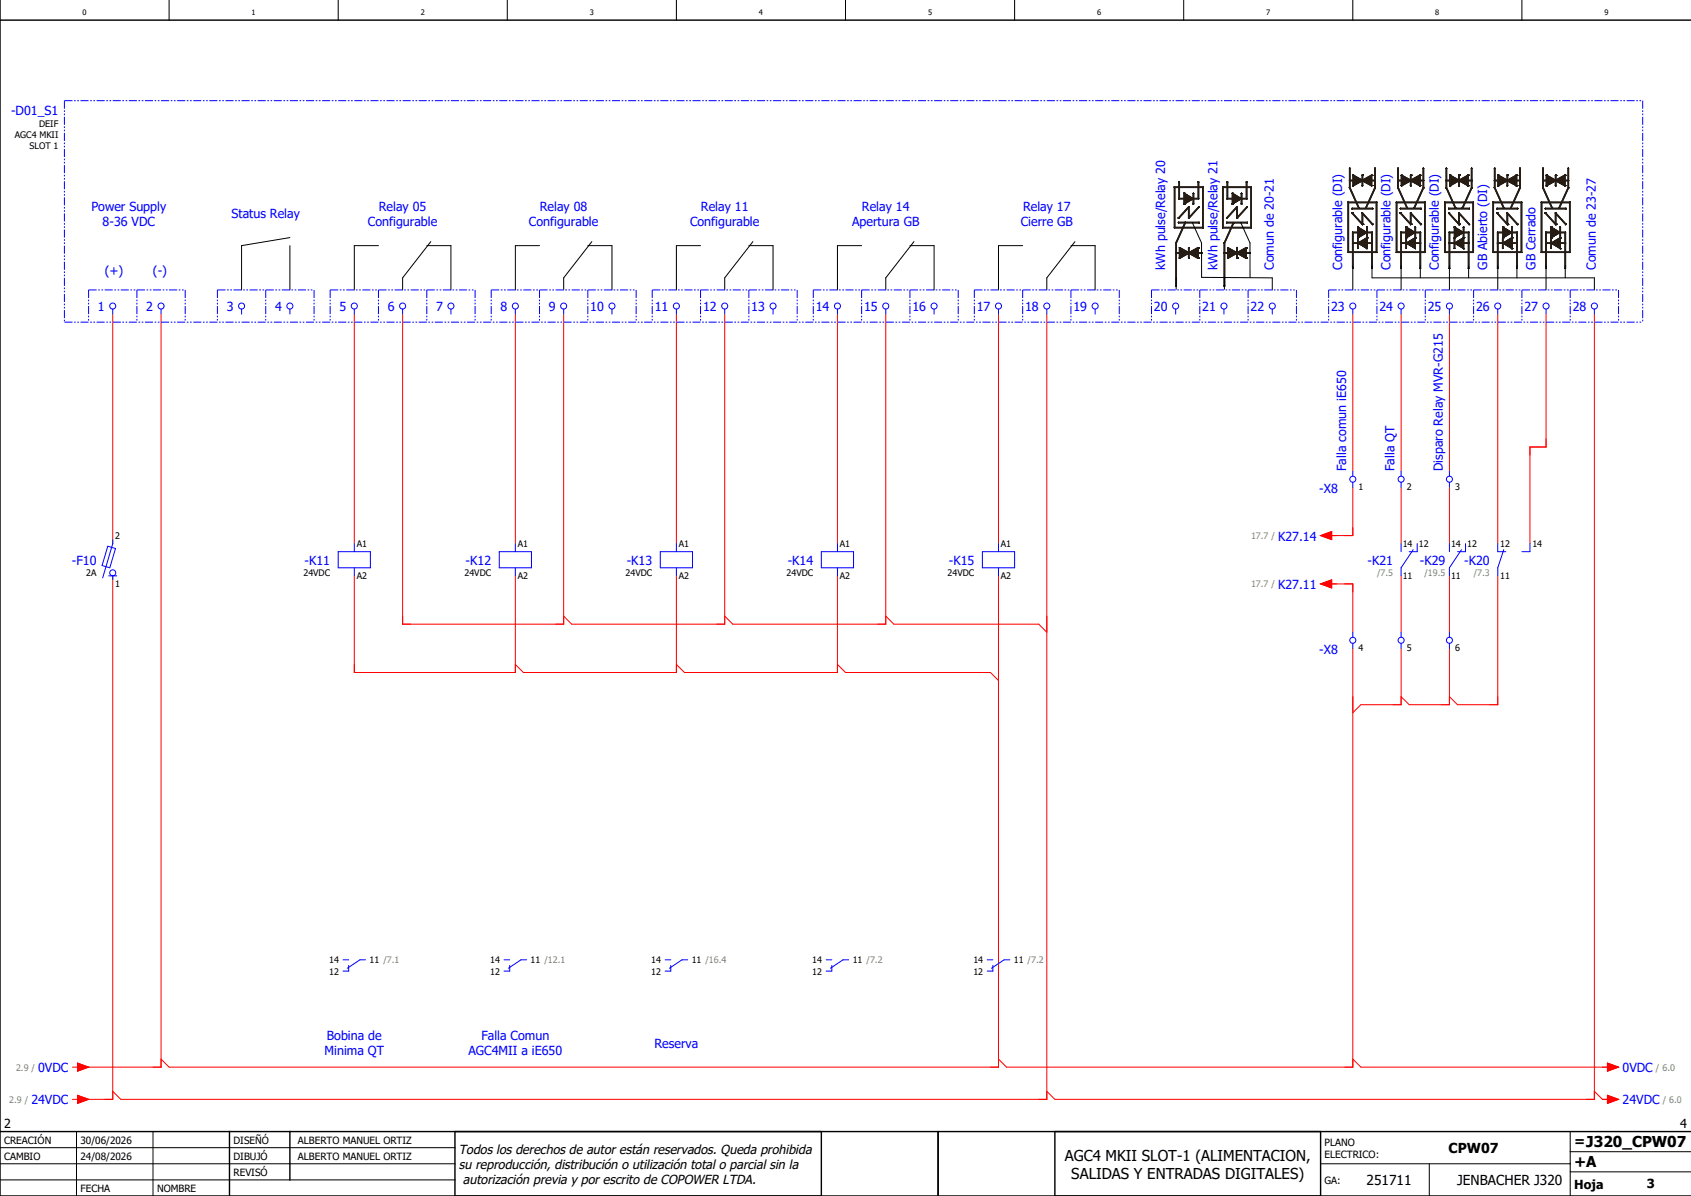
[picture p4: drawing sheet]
<svg xmlns="http://www.w3.org/2000/svg" width="420mm" height="297mm" viewBox="0 0 420 297" stroke-linecap="round" stroke-linejoin="round" font-family="sans-serif">
<defs><g id="words">
<g font-size="3.7">
<text x="264.4" y="288.2">AGC4 MKII SLOT-1 (ALIMENTACION,</text>
<text x="266.1" y="292.7">SALIDAS Y ENTRADAS DIGITALES)</text>
<text x="391" y="289.8">+A</text>
</g>
<g font-size="3.4">
<text x="359.8" y="286.4">CPW07</text>
<text x="391" y="284.6">=J320_CPW07</text>
<text x="339.4" y="294.4">251711</text>
<text x="361.9" y="294.4">JENBACHER J320</text>
</g>
<g font-size="3.2">
<text x="114" y="286.5">Todos los derechos de autor están reservados. Queda prohibida</text>
<text x="114" y="290.2">su reproducción, distribución o utilización total o parcial sin la</text>
<text x="115" y="294">autorización previa y por escrito de COPOWER LTDA.</text>
</g>
<g font-size="3.1" fill="#00f">
<text x="2.8" y="28.6">-D01_S1</text>
<text x="22.7" y="52.4">Power Supply</text>
<text x="94.1" y="52.4">Relay 05</text>
<text x="134.1" y="52.4">Relay 08</text>
<text x="174.1" y="52.4">Relay 11</text>
<text x="214.1" y="52.4">Relay 14</text>
<text x="254.1" y="52.4">Relay 17</text>
<text x="25.5" y="56.1">8-36 VDC</text>
<text x="57.5" y="54.2">Status Relay</text>
<text x="91.4" y="56.1">Configurable</text>
<text x="131.4" y="56.1">Configurable</text>
<text x="171.4" y="56.1">Configurable</text>
<text x="211.6" y="56.1">Apertura GB</text>
<text x="253.5" y="56.1">Cierre GB</text>
<text x="26" y="68.4">(+)</text>
<text x="38" y="68.4">(-)</text>
<text x="289.4" y="67" transform="rotate(-90 289.4 67)">kWh pulse/Relay 20</text>
<text x="302.4" y="67" transform="rotate(-90 302.4 67)">kWh pulse/Relay 21</text>
<text x="316.4" y="67" transform="rotate(-90 316.4 67)">Comun de 20-21</text>
<text x="333.4" y="67" transform="rotate(-90 333.4 67)">Configurable (DI)</text>
<text x="345.4" y="67" transform="rotate(-90 345.4 67)">Configurable (DI)</text>
<text x="357.4" y="67" transform="rotate(-90 357.4 67)">Configurable (DI)</text>
<text x="369.4" y="67" transform="rotate(-90 369.4 67)">GB Abierto (DI)</text>
<text x="381.4" y="67" transform="rotate(-90 381.4 67)">GB Cerrado</text>
<text x="396.4" y="67" transform="rotate(-90 396.4 67)">Comun de 23-27</text>
<text x="24.3" y="77.2">1</text>
<text x="36.3" y="77.2">2</text>
<text x="56.3" y="77.2">3</text>
<text x="68.3" y="77.2">4</text>
<text x="84.3" y="77.2">5</text>
<text x="96.3" y="77.2">6</text>
<text x="108.3" y="77.2">7</text>
<text x="124.3" y="77.2">8</text>
<text x="136.3" y="77.2">9</text>
<text x="146.6" y="77.2">10</text>
<text x="162.6" y="77.2">11</text>
<text x="174.6" y="77.2">12</text>
<text x="186.6" y="77.2">13</text>
<text x="202.6" y="77.2">14</text>
<text x="214.6" y="77.2">15</text>
<text x="226.6" y="77.2">16</text>
<text x="242.6" y="77.2">17</text>
<text x="254.6" y="77.2">18</text>
<text x="266.6" y="77.2">19</text>
<text x="286.6" y="77.2">20</text>
<text x="298.6" y="77.2">21</text>
<text x="310.6" y="77.2">22</text>
<text x="330.6" y="77.2">23</text>
<text x="342.6" y="77.2">24</text>
<text x="354.6" y="77.2">25</text>
<text x="366.6" y="77.2">26</text>
<text x="378.6" y="77.2">27</text>
<text x="390.6" y="77.2">28</text>
<text x="334.4" y="117" transform="rotate(-90 334.4 117)">Falla comun iE650</text>
<text x="346.4" y="117" transform="rotate(-90 346.4 117)">Falla QT</text>
<text x="358.4" y="117" transform="rotate(-90 358.4 117)">Disparo Relay MVR-G215</text>
<text x="327.7" y="122.3">-X8</text>
<text x="317.5" y="134.2">K27.14</text>
<text x="17.9" y="140.2">-F10</text>
<text x="75.7" y="140.2">-K11</text>
<text x="115.7" y="140.2">-K12</text>
<text x="155.7" y="140.2">-K13</text>
<text x="195.7" y="140.2">-K14</text>
<text x="235.7" y="140.2">-K15</text>
<text x="339.7" y="140.2">-K21</text>
<text x="352.7" y="140.2">-K29</text>
<text x="363.7" y="140.2">-K20</text>
<text x="317.5" y="146.2">K27.11</text>
<text x="327.7" y="162.3">-X8</text>
<text x="80.6" y="262.1">Minima QT</text>
<text x="81.2" y="258.4">Bobina de</text>
<text x="116.3" y="262.1">AGC4MII a iE650</text>
<text x="119.6" y="258.4">Falla Comun</text>
<text x="162.6" y="260.2">Reserva</text>
<text x="9.5" y="266.2">0VDC</text>
<text x="403" y="266.2">0VDC</text>
<text x="7.8" y="274.2">24VDC</text>
<text x="403" y="274.2">24VDC</text>
</g>
<g font-size="3.1">
<text x="1" y="280">2</text>
<text x="417.3" y="280">4</text>
<text x="391" y="295.2">Hoja</text>
<text x="409" y="295">3</text>
</g>
<g font-size="2.5">
<text x="1" y="284">CREACIÓN</text>
<text x="20" y="284">30/06/2026</text>
<text x="58" y="284">DISEÑÓ</text>
<text x="74" y="284">ALBERTO MANUEL ORTIZ</text>
<text x="329" y="284.5">PLANO</text>
<text x="329" y="287.5">ELECTRICO:</text>
<text x="1" y="288">CAMBIO</text>
<text x="20" y="288">24/08/2026</text>
<text x="58" y="292">REVISÓ</text>
<text x="58" y="288">DIBUJÓ</text>
<text x="74" y="288">ALBERTO MANUEL ORTIZ</text>
<text x="329" y="294">GA:</text>
<text x="20" y="296">FECHA</text>
<text x="39" y="296">NOMBRE</text>
</g>
<g font-size="2.2">
<text x="3.7" y="34.2">AGC4 MKII</text>
<text x="9.7" y="31.5">DEIF</text>
<text x="7.3" y="36.9">SLOT 1</text>
<text x="337.4" y="121.6">1</text>
<text x="349.4" y="121.6">2</text>
<text x="361.4" y="121.6">3</text>
<text x="28.6" y="133.9">2</text>
<text x="88.6" y="135.9">A1</text>
<text x="128.6" y="135.9">A1</text>
<text x="168.6" y="135.9">A1</text>
<text x="208.6" y="135.9">A1</text>
<text x="248.6" y="135.9">A1</text>
<text x="348.4" y="135.9">14</text>
<text x="352.4" y="135.9">12</text>
<text x="360.4" y="135.9">14</text>
<text x="364.4" y="135.9">12</text>
<text x="372.6" y="135.9">12</text>
<text x="380.6" y="135.9">14</text>
<text x="21.4" y="143.1">2A</text>
<text x="75.4" y="143.1">24VDC</text>
<text x="88.6" y="143.8">A2</text>
<text x="115.4" y="143.1">24VDC</text>
<text x="128.6" y="143.8">A2</text>
<text x="155.4" y="143.1">24VDC</text>
<text x="168.6" y="143.8">A2</text>
<text x="195.4" y="143.1">24VDC</text>
<text x="208.6" y="143.8">A2</text>
<text x="235.4" y="143.1">24VDC</text>
<text x="248.6" y="143.8">A2</text>
<text x="348.4" y="143.8">11</text>
<text x="360.4" y="143.8">11</text>
<text x="372.6" y="143.8">11</text>
<text x="28.6" y="145.8">1</text>
<text x="337.4" y="161.6">4</text>
<text x="349.4" y="161.6">5</text>
<text x="361.4" y="161.6">6</text>
<text x="81.8" y="239.2">14</text>
<text x="91.8" y="239.2">11 /7.1</text>
<text x="121.8" y="239.2">14</text>
<text x="131.8" y="239.2">11 /12.1</text>
<text x="161.8" y="239.2">14</text>
<text x="171.8" y="239.2">11 /16.4</text>
<text x="201.8" y="239.2">14</text>
<text x="211.8" y="239.2">11 /7.2</text>
<text x="241.8" y="239.2">14</text>
<text x="251.8" y="239.2">11 /7.2</text>
<text x="81.8" y="242">12</text>
<text x="121.8" y="242">12</text>
<text x="161.8" y="242">12</text>
<text x="201.8" y="242">12</text>
<text x="241.8" y="242">12</text>
</g>
<g font-size="2.2" fill="#7ca552">
<text x="310.7" y="133.9">17.7 /</text>
<text x="342" y="143.1">/7.5</text>
<text x="353.8" y="143.1">/19.5</text>
<text x="366" y="143.1">/7.3</text>
<text x="310.7" y="145.9">17.7 /</text>
<text x="4" y="265.9">2.9 /</text>
<text x="411.3" y="265.9">/ 6.0</text>
<text x="2.3" y="273.9">2.9 /</text>
<text x="413" y="273.9">/ 6.0</text>
</g>
<g font-size="1.9">
<text x="20.5" y="3.6">0</text>
<text x="62.5" y="3.6">1</text>
<text x="104.5" y="3.6">2</text>
<text x="146.5" y="3.6">3</text>
<text x="188.5" y="3.6">4</text>
<text x="230.5" y="3.6">5</text>
<text x="272.5" y="3.6">6</text>
<text x="314.5" y="3.6">7</text>
<text x="356.5" y="3.6">8</text>
<text x="398.5" y="3.6">9</text>
</g>
</g></defs>
<g fill="none" stroke="#000" stroke-width=".25">
<path d="M42 0v5M84 0v5M126 0v5M168 0v5M210 0v5M252 0v5M294 0v5M336 0v5M378 0v5M72 59l-12 2v11M296.1 55.3l2.3 5v8.6l17.6 .1v3M308.2 55.3l2.3 5v8.6"/>
<path d="M72 61v11M94 61h-6v11M106 61h6v11M107 60l-7 9v3M134 61h-6v11M146 61h6v11M147 60l-7 9v3M174 61h-6v11M186 61h6v11M187 60l-7 9v3M214 61h-6v11M226 61h6v11"/>
<path d="M227 60l-7 9v3M254 61h-6v11M266 61h6v11M267 60l-7 9v3M292.1 68.9v3M304.1 68.9v3M336 66v6M340.8 66v3h55.2v3M348 66v6M352.8 66v3M360 66v6M364.8 66v3"/>
<path d="M372 66v6M376.8 66v3M384 66v6M388.8 66v3M0 285h113M0 293h113M0 289h113M19 281v16M38 281v16M328 289h62M355 289v8M390 291h30"/>
<path d="M390 281v16M390 286h30"/>
</g>
<path d="M0 5h420M0 0v297h420M0 281h420M57 281v16M72 281v12M113 281v16M204 281v16M233 281v16M262 281v16M328 281v16" fill="none" stroke="#000" stroke-width=".35"/>
<g fill="none" stroke="#f00" stroke-width=".25">
<path d="M28 78v57M40 78v187h-20M88 78v57M100 78v77h40v-77M128 78v57M168 78v57M180 78v77h-38l-2-2M208 78v57M220 78v77h-38l-2-2M248 78v57M260 78v195h-230l-2-2M336 78v39"/>
<path d="M348 78v39M360 78v39M372 78v57M384 78v33h-4v24M396 78v195h-134l-2-2M328 133l2.7-1v2zM336 121v12h-6M348 121v14M360 121v14M28 143v130h-8M88 143v24h40v-24M168 143v24h-38l-2-2"/>
<path d="M208 143v24h-38l-2-2M220 153l2 2h36l2 2M248 143v122h-206l-2-2M328 145l2.7-1v2zM330 145h6v12M348 143v14M360 143v14M372 143v32h-10l-2-2M208 165l2 2h36l2 2M336 161v104h-86l-2-2M348 161v14h-10l-2 2M360 161v14h-10l-2-2"/>
<path d="M18 273h1.2M18 265h1.2M19.2 272l2.8 1-2.8 1zM19.2 264l2.8 1-2.8 1zM336 263l2 2h62M396 271l2 2h2M399.2 264l2.8 1-2.8 1zM399.2 272l2.8 1-2.8 1z"/>
</g>
<g fill="#261c13" stroke="#261c13" stroke-width=".25">
<path d="M303.7 46.4h7.1v10.2h-7.1l-.1-10.1 .2 .1v9.8h6.9v-9.8h-6.9z"/>
<path d="M306.1 48l2.2 1.3-2.2 1.3z"/>
<path d="M304.8 45.2h.1v4.1h4.6v-4.1h.2v4.2h-4.9z"/>
<path d="M307.2 51.3l.1 .1v2.5l2.4-2.6 .1 .1-2.5 2.8h-.2v-2.6l-2.4 2.6z"/>
<path d="M304.7 55.2l5.1 .1-5.1 .1z"/>
<path d="M306.3 55.3l.2 .1-2.3 5-.1 10.6-.1-10.6z"/>
<path d="M305 61.6v2.5l4.5-2.5v2.5z"/>
<path d="M307.2 61.5l.1 .1-.1 2.6z"/>
<path d="M308.3 48l.2 .1-.1 2.6z"/>
<path d="M304 62.8h6.5l-6.4 .1z"/>
<path d="M294.3 55.2l.2 .1-2.3 5-.1 10.7-.1-10.7z"/>
<path d="M292.1 62.8h6.4l-6.4 .1z"/>
<path d="M293 61.5l4.4 2.4v-2.2l-1.9 1.1-.2-.1 2.3-1.2v2.6l-4.5-2.4v2.2l2-1.1 .2 .1-2.3 1.3z"/>
<path d="M293 61.6v2.5l4.5-2.5v2.5z"/>
<path d="M295.2 61.5l.2 .1-.1 2.6z"/>
<path d="M291.7 46.4h7.1v10.2h-7.1v-10.1l.1 .1v9.8h6.9v-9.8h-6.9z"/>
<path d="M292.7 55.2l5.2 .1-5.2 .1z"/>
<path d="M295.2 51.3l.2 .1v2.5l2.3-2.6 .2 .1-2.6 2.8h-.1v-2.6l-2.5 2.6z"/>
<path d="M294.1 48l2.2 1.3-2.2 1.3z"/>
<path d="M292.8 45.2h.2v4.1h4.6v-4.1h.1v4.2h-4.9z"/>
<path d="M296.3 48l.2 .1-.1 2.6z"/>
<path d="M294.1 48l2.3 1.3-2.3 1.4v-2.7l.1 2.6 2-1.3z"/>
<path d="M306.1 48l2.2 1.3-2.2 1.4v-2.7l.1 2.6 2-1.3z"/>
<path d="M304.9 61.5l2.3 1.2 2.3-1.2 .1 2.6-4.6-2.4v2.2l2-1.1h.4l2 1.1v-2.2l-4.5 2.5z"/>
<path d="M389.5 41.8h.1v4.9l-2.4 5 2.2-5.1z"/>
<path d="M383.2 41.8l.1 .1v4.7l2.2 5.1-2.3-5z"/>
<path d="M383.2 44.8h6.4l-6.4 .1z"/>
<path d="M386.3 43.5l.2 .1-.1 2.6z"/>
<path d="M384.1 43.6l4.5 2.5v-2.5l-4.5 2.5z"/>
<path d="M384.1 43.5l2.3 1.2-.2 .1-2-1.1v2.2l2.2-1.2 2.2 1.2v-2.2l-2 1.1-.2-.1 2.3-1.2v2.6l-2.3-1.2-2.3 1.3z"/>
<path d="M382.8 50.2h7.2l-.1 12.5-.1-.2v-12.1h-6.8v12.1h6.8l.1 .2h-7.1z"/>
<path d="M383.8 51.7l5.2 .1-5.1 .1z"/>
<path d="M383.8 52.9l2.5 2.6v-2.6h.1l2.6 2.8-2.5-2.5-.2 2.6z"/>
<path d="M383.9 57.7h4.9v9l-.1-.1v-8.8h-4.6v8.8h-.2z"/>
<path d="M387.5 56.4l.1 .1-.1 2.6z"/>
<path d="M385.3 56.4l2.1 1.3-2.1 1.3z"/>
<path d="M385.2 56.4l2.3 1.3-2.2-1.2v2.5l2.2-1.2-2.2 1.3z"/>
<path d="M383.9 60.3l5 .1-4.9 .1z"/>
<path d="M385.2 59.1h.1v2.6z"/>
<path d="M385.3 60.4l2.2-1.3v2.6z"/>
<path d="M385.3 60.3l2.2 1.3v-2.5l-2.2 1.2 2.2-1.3 .1 2.7z"/>
<path d="M377.5 41.8h.1v4.9l-2.4 5 2.2-5.1z"/>
<path d="M371.2 41.8h.1v4.8l2.2 5.1-2.3-5z"/>
<path d="M371.2 44.8h6.4l-6.4 .1z"/>
<path d="M374.3 43.5l.2 .1-.1 2.6z"/>
<path d="M372.1 43.6l4.5 2.5v-2.5l-4.5 2.5z"/>
<path d="M372.1 43.5l2.3 1.2-.2 .1-2-1.1v2.2l2.2-1.2 2.2 1.2v-2.2l-2 1.1-.2-.1 2.3-1.2v2.6l-2.3-1.2-2.3 1.3z"/>
<path d="M370.8 50.2h7.2l-.1 12.5-.1-12.3h-6.8v12.1h6.8l.1 .2h-7.1z"/>
<path d="M371.8 51.7l5.2 .1-5.1 .1z"/>
<path d="M371.8 52.9l2.5 2.6 .1-2.7 2.6 2.9-2.5-2.5v2.5l-.2 .1z"/>
<path d="M371.9 57.7h4.9v9l-.1-.1v-8.8h-4.6v8.8h-.2z"/>
<path d="M375.5 56.4l.1 .1-.1 2.6z"/>
<path d="M373.3 56.4l2.1 1.3-2.1 1.3z"/>
<path d="M373.2 56.4l2.3 1.3-2.2-1.2v2.5l2.2-1.2-2.2 1.3z"/>
<path d="M371.9 60.3l5 .1-4.9 .1z"/>
<path d="M373.2 59.1h.1v2.6z"/>
<path d="M373.3 60.4l2.2-1.3v2.6z"/>
<path d="M373.3 60.3l2.2 1.3v-2.5l-2.2 1.2 2.2-1.3 .1 2.7z"/>
<path d="M365.5 41.8h.1v4.9l-2.4 5 2.2-5.1z"/>
<path d="M359.2 41.8l.1 .1v4.7l2.2 5.1-2.3-5z"/>
<path d="M359.2 44.8h6.4l-6.4 .1z"/>
<path d="M362.3 43.5l.2 .1-.1 2.6z"/>
<path d="M360.1 43.6l4.5 2.5v-2.5l-4.5 2.5z"/>
<path d="M360.1 43.5l2.3 1.2-.2 .1-2-1.1v2.2l2.2-1.2 2.2 1.2v-2.2l-2 1.1-.2-.1 2.3-1.2v2.6l-2.3-1.2-2.3 1.3z"/>
<path d="M358.8 50.2h7.2l-.1 12.5-.1-.2v-12.1h-6.8v12.1h6.8l.1 .2h-7.1z"/>
<path d="M359.8 51.7l5.2 .1-5.1 .1z"/>
<path d="M359.8 52.9l2.5 2.6v-2.6l.1-.1 2.6 2.9-2.5-2.5-.2 2.6z"/>
<path d="M359.9 57.7h4.9v9l-.1-8.9h-4.6v8.8h-.2z"/>
<path d="M363.4 56.4l.2 .1-.1 2.6z"/>
<path d="M361.3 56.4l2.1 1.3-2.1 1.3z"/>
<path d="M361.2 56.4l2.3 1.3-2.2-1.2v2.5l2.2-1.2-2.2 1.3z"/>
<path d="M359.9 60.3l5 .1-4.9 .1z"/>
<path d="M361.2 59.1h.1v2.6z"/>
<path d="M361.3 60.4l2.2-1.3v2.6z"/>
<path d="M361.3 60.3l2.2 1.3v-2.5l-2.2 1.2 2.2-1.3 .1 2.7z"/>
<path d="M353.5 41.8l.1 .1v4.8l-2.4 5 2.2-5.1z"/>
<path d="M347.2 41.8l.1 .1v4.7l2.2 5.1-2.3-5z"/>
<path d="M347.2 44.8h6.4l-6.4 .1z"/>
<path d="M350.3 43.5l.2 .1-.1 2.6z"/>
<path d="M348.1 43.6l4.5 2.5v-2.5l-4.5 2.5z"/>
<path d="M348.1 43.5l2.3 1.2-.2 .1-2-1.1v2.2l2.2-1.2 2.2 1.2v-2.2l-2 1.1-.2-.1 2.3-1.2v2.6l-2.3-1.2-2.3 1.3z"/>
<path d="M346.8 50.2h7.2l-.1 12.5-.1-.2v-12.1h-6.8v12.1h6.8l.1 .2h-7.1z"/>
<path d="M347.8 51.7l5.2 .1-5.1 .1z"/>
<path d="M347.8 52.9l2.5 2.6v-2.6l.1-.1 2.6 2.9-2.5-2.5v2.5l-.2 .1z"/>
<path d="M347.9 57.7h4.9v9l-.1-.1v-8.8h-4.6v8.8h-.2z"/>
<path d="M351.5 56.4l.1 .1-.1 2.6z"/>
<path d="M349.3 56.4l2.1 1.3-2.1 1.3z"/>
<path d="M349.2 56.4l2.3 1.3-2.2-1.2v2.5l2.2-1.2-2.2 1.3z"/>
<path d="M347.9 60.3l5 .1-4.9 .1z"/>
<path d="M349.2 59.1h.1v2.6z"/>
<path d="M349.3 60.4l2.2-1.3v2.6z"/>
<path d="M349.3 60.3l2.2 1.3v-2.5l-2.2 1.2 2.2-1.3 .1 2.7z"/>
<path d="M341.5 41.8l.1 .1v4.8l-2.4 5 2.2-5.1z"/>
<path d="M335.2 41.8l.1 .1v4.7l2.2 5.1-2.3-5z"/>
<path d="M335.2 44.8h6.4l-6.4 .1z"/>
<path d="M338.3 43.5l.2 .1-.1 2.6z"/>
<path d="M336.1 43.6l4.5 2.5v-2.5l-4.5 2.5z"/>
<path d="M336.1 43.5l2.3 1.2-.2 .1-2-1.1v2.2l2.2-1.2 2.2 1.2v-2.2l-2 1.1-.2-.1 2.3-1.2v2.6l-2.3-1.2-2.3 1.3z"/>
<path d="M334.8 50.2h7.2l-.1 12.5-.1-.2v-12.1h-6.8v12.1h6.8l.1 .2h-7.1z"/>
<path d="M335.8 51.7l5.2 .1-5.1 .1z"/>
<path d="M335.8 52.9l2.5 2.6v-2.6l.1-.1 2.6 2.9-2.5-2.5v2.5l-.2 .1z"/>
<path d="M335.9 57.7h4.9v9l-.1-.1v-8.8h-4.6v8.8h-.2z"/>
<path d="M339.5 56.4l.1 .1-.1 2.6z"/>
<path d="M337.3 56.4l2.1 1.3-2.1 1.3z"/>
<path d="M337.2 56.4l2.3 1.3-2.2-1.2v2.5l2.2-1.2-2.2 1.3z"/>
<path d="M335.9 60.3l5 .1-4.9 .1z"/>
<path d="M337.2 59.1h.1v2.6z"/>
<path d="M337.3 60.4l2.2-1.3v2.6z"/>
<path d="M337.3 60.3l2.2 1.3v-2.5l-2.2 1.2 2.2-1.3 .1 2.7z"/>
</g>
<g fill="none" stroke="#261c13" stroke-width=".25">
<path d="M291.6 46.5h.1M291.7 46.5l.1 .1M291.7 46.5v10M291.7 56.5h.1M291.7 46.4h.1M291.7 56.6h.1M291.7 46.4h7.1M291.7 56.6h7.1M291.8 46.6h6.9v9.8h-6.9zM292.7 55.3h.1M292.7 54.1h.1M292.7 54.2h.1"/>
<path d="M292.7 55.2h.1M292.7 55.4h.1M292.7 55.4h5.1M292.8 54.2h.1M292.8 55.2h5M292.8 55.2h-.1M292.8 45.2v4.1M292.8 49.3h.1M292.8 45.2h.1M292.8 49.4h.1M292.9 49.4h.1M292.9 45.2h.1"/>
<path d="M292.9 49.4h4.8M293 45.2h.1M293 45.2v4.1h4.6v-4.1M294.1 50.6h.1M294.1 48h.1M294.1 48l.1 .1M294.1 48v2.7M294.1 50.7h.1M294.1 48l2.2 1.3-2.2 1.3M294.1 48v2.6M294.2 48l2.1 1.3M294.2 48.1l2 1.2-2 1.3z"/>
<path d="M294.3 55.2l-2.3 5.1M294.3 55.2h.1M294.4 55.2h-.1M294.4 55.2h.1M294.5 55.2h.1M294.5 55.3l-2.3 5v10.6M294.5 55.3h.1M295.2 54.2h.1M295.2 54.2v-2.6l-2.4 2.6M295.2 51.3l-2.5 2.8M295.2 51.3h.1M295.3 51.3h-.1"/>
<path d="M295.3 51.3h.1M295.3 54.2h.1M295.3 51.3l.1 .1M295.4 51.4h.1M296.3 48.1v2.5M296.3 50.6h.1M296.3 48h.1M296.3 49.4l-2.1 1.3M296.3 49.4h.1M296.4 49.3h.1M296.4 50.7h.1M296.4 48h.1"/>
<path d="M296.5 50.7h-.1M296.5 48h.1M296.5 50.7h.1M296.5 50.6h.1M296.5 48.1v2.5M297.6 45.2h.1M297.7 49.4h.1M297.7 45.2h.1M297.7 51.3l-2.3 2.6v-2.5M297.7 51.3h.1M297.7 45.2v4.1M297.8 51.3h.1"/>
<path d="M297.8 55.4h.1M297.8 55.3v.1M297.8 55.2h.1M297.8 55.3h.1M297.8 51.5l-2.5 2.7M297.8 51.4v.1M297.9 51.4h-.1M297.9 51.4h.1M297.9 55.3h.1M298.8 46.4h.1M298.8 56.6h.1M298.9 46.5h.1"/>
<path d="M298.9 46.5v10M303.6 46.5h.1M303.6 46.5v10M303.6 56.5h.1M303.6 46.5l.2 .1M303.7 56.6h.1M303.7 46.4h.1M303.7 56.6h7.1M303.7 46.4h7.1M303.8 46.6h6.9v9.8h-6.9zM304.6 54.1v.1M304.6 55.3h.1"/>
<path d="M304.6 54.1h.1M304.6 54.2h.1M304.7 54.2h.1M304.7 54.1h.1M304.7 55.3h.1M304.7 55.2h.1M304.7 55.4h.1M304.7 55.4h5.1M304.7 55.2h5.1M304.8 54.2h-.1M304.8 45.2v4.1M304.8 49.3h.1"/>
<path d="M304.8 45.2h.1M304.8 49.4h.1M304.8 54.2h.1M304.9 45.2h.1M304.9 45.2v4.1h4.6v-4.1M306.1 50.6h.1M306.1 48h.1M306.1 48l2.1 1.3M306.1 48v2.7M306.1 50.7h.1M306.1 48v2.6M306.1 48l2.2 1.3"/>
<path d="M306.3 55.3l-2.3 5M306.3 55.2v.1M306.3 55.2h.1M306.4 55.2h.1M306.5 55.3h.1M306.5 55.4l-2.3 5v10.6M306.5 55.4h.1M306.5 55.3v.1M307.1 54.2h.1M307.1 54.2v-2.6l-2.3 2.6M307.2 54.2h.1M307.2 51.3l-2.5 2.8"/>
<path d="M307.2 51.3h.1M307.3 51.3h.1M307.3 54.2h.1M307.3 51.4h.1M308.3 48.1v2.5M308.3 50.6h.1M308.3 49.3l-2.2 1.3M308.3 48h.1M308.3 49.3h.1M308.3 49.4h.1M308.3 50.7h.1M308.3 49.3v.1"/>
<path d="M308.4 48h.1M308.4 50.7h.1M308.4 50.6h.1M308.4 48v.1M308.4 48.1h.1M308.5 50.6h-.1M308.5 50.6h.1M308.5 48.1h.1M308.5 48.1v2.5M309.5 45.2h.1M309.6 45.2h.1M309.6 49.4h-4.8"/>
<path d="M309.6 49.4h.1M309.7 45.2h.1M309.7 49.4h.1M309.7 51.3l-2.4 2.6v-2.5M309.7 51.3h.1M309.7 45.2v4.1M309.8 55.4h.1M309.8 51.3h.1M309.8 55.2h.1M309.8 55.3h.1M309.8 51.4l-2.5 2.8M309.8 51.4h.1"/>
<path d="M310.8 56.6h.1M310.8 46.4h.1M310.8 46.5h.1M310.8 46.5v10M334.8 50.3v12.3M334.8 50.2h.1M334.9 50.2h7M334.9 50.2h.1M335 50.4h6.8v12.1h-6.8zM335.2 41.9h.1M335.2 41.9v4.8M335.2 46.7h.1"/>
<path d="M335.2 46.6h.1M335.2 46.7l2.2 5M335.2 44.8h.1M335.2 44.9h.1M335.2 41.8h.1M335.2 44.7h.1M335.2 44.9h6.3M335.2 44.7h6.3M335.3 41.8h.1M335.3 41.8v.1M335.3 41.9v4.7l2.3 5M335.8 52.9h.1"/>
<path d="M335.8 51.8h.1M335.8 52.9v.1M335.8 53l2.5 2.8M335.8 51.9h.1M335.8 51.7h.1M335.9 52.8h.1M335.9 51.7h5M335.9 51.7h.1M335.9 51.9h5M335.9 52.8v.1M335.9 57.7v8.9M335.9 57.7h.1"/>
<path d="M335.9 52.9h.1M335.9 52.9l2.4 2.6v-2.6M336 57.7h-.1M336 57.7h.1M336 57.6h4.8M336 57.6h.1M336 46.1h.1M336 43.6h.1M336 43.6v2.5M336.1 43.5h.1M336.1 46.2h.1M336.1 43.6v2.5l4.5-2.5v2.5z"/>
<path d="M336.2 46.2h-.1M336.2 43.5h.1M336.2 43.5l2.2 1.2M336.2 43.7l2 1.1-2 1.1zM337.2 59.1v2.5M337.2 59.1h.1M337.2 56.4h.1M337.2 56.4v2.7M337.3 56.4l2.1 1.3M337.3 59h.1M337.3 59.1h.1M337.3 56.4h.1"/>
<path d="M337.3 56.4l2.2 1.3M337.3 56.5l2.1 1.2-2.1 1.3zM337.3 59.1v2.5M337.4 51.7h.1M337.5 51.7h.1M337.6 51.7h.1M337.6 51.6h.1M338.3 43.6v2.5M338.3 46.1h.1M338.3 43.6h.1M338.3 52.9h.1M338.3 43.5h.1"/>
<path d="M338.3 55.8h.1M338.3 46.2h.1M338.4 46.2h.1M338.4 43.5h.1M338.4 52.8h.1M338.4 55.8h.1M338.4 44.7l.2 .1M338.4 44.7l-.2 .1M338.4 52.9h.1M338.4 52.9l2.6 2.7M338.4 46.1v.1M338.5 46.1h-.1"/>
<path d="M338.5 43.5h.1M338.5 55.7h.1M338.5 55.7v-2.5l2.3 2.6M338.5 43.6h.1M338.5 46.1h.1M338.5 43.6v2.5M338.6 44.8l2-1.1v2.2zM339.2 51.6h.1M339.2 51.7h.1M339.3 51.7h.1M339.4 57.7l.1 .1M339.4 56.5v2.5"/>
<path d="M339.4 59h.1M339.4 56.4h.1M339.4 57.7l-2.1 1.4M339.5 56.4h-.1M339.5 57.8h.1M339.5 57.7h.1M339.5 59.1v2.5l-2.2-1.3M339.5 59.1h.1M339.5 59l-2.2 1.3M339.5 56.4h.1M339.5 59h.1M339.5 59.1l-2.2 1.3 2.2 1.3"/>
<path d="M339.5 59.1v2.6M339.6 56.4h.1M339.6 59h.1M339.6 59.1h.1M339.6 56.5h.1M339.6 56.5v5.2M340.6 46.1l-2.2-1.2-2.2 1.3M340.6 46.1h.1M340.6 43.5l-2.2 1.2M340.6 46.1v.1M340.6 43.5h.1M340.6 46.2h.1"/>
<path d="M340.7 43.5h.1M340.7 46.1h.1M340.7 46.1v.1M340.7 43.6h.1M340.7 43.6v2.5M340.8 57.6h.1M340.8 57.6v.1M340.8 57.7h.1M340.8 55.8h.1M340.9 57.7h.1M340.9 57.7v8.9M340.9 55.8h.1"/>
<path d="M340.9 51.7h.1M340.9 51.9h.1M341 51.8h.1M341 55.7h.1M341.4 41.9v4.7l-2.2 5M341.4 41.8h.1M341.5 41.8h.1M341.5 44.9h.1M341.5 44.7h.1M341.6 44.9h-.1M341.6 41.8h.1M341.6 44.8h.1"/>
<path d="M341.6 44.9h.1M341.6 41.8v.1M341.6 46.7l-2.3 5M341.6 41.9v4.8M341.6 46.7h.1M341.6 44.8v.1M341.6 46.6h.1M341.9 50.2h.1M342 50.2h.1M342 50.3h.1M342 50.3v12.3M346.8 50.3v12.3"/>
<path d="M346.8 50.2h.1M346.9 50.2h7M346.9 50.2h.1M347 50.4h6.8v12.1h-6.8zM347.2 41.9h.1M347.2 46.7h.1M347.2 41.9v4.8M347.2 46.6h.1M347.2 46.7l2.2 5M347.2 44.8h.1M347.2 44.9h.1M347.2 41.8h.1"/>
<path d="M347.2 44.9h6.3M347.2 44.7h6.3M347.2 44.7h.1M347.3 41.8h.1M347.3 41.9h.1M347.3 41.9v4.7l2.3 5M347.8 52.9h.1M347.8 51.8h.1M347.8 53l2.5 2.8M347.8 51.9h.1M347.8 51.7h.1M347.9 52.8h.1"/>
<path d="M347.9 51.7h5M347.9 51.7h.1M347.9 51.9h5M347.9 57.7v8.9M347.9 57.7h.1M347.9 52.9h.1M347.9 52.9l2.4 2.6v-2.6M348 57.7h-.1M348 57.6h4.8M348 57.6h.1M348 46.1h.1M348 43.6h.1"/>
<path d="M348 43.6v2.5M348.1 46.2h.1M348.1 43.5h.1M348.1 43.6v2.5l4.5-2.5v2.5zM348.2 46.2h-.1M348.2 43.5h.1M348.2 43.5l2.2 1.2M348.2 43.7l2 1.1-2 1.1zM349.2 59.1v2.5M349.2 59.1h.1M349.2 56.4h.1M349.2 56.4v2.7"/>
<path d="M349.2 59h.1M349.3 59h.1M349.3 56.4h.1M349.3 56.4l2.2 1.3M349.3 56.5l2.2 1.3M349.3 59.1h.1M349.3 59.1v2.5M349.4 51.7h.1M349.5 51.7h.1M349.6 51.7h.1M349.6 51.6h.1M350.3 52.9h.1"/>
<path d="M350.3 43.6v2.5M350.3 46.1h.1M350.3 43.6h.1M350.3 46.2h.1M350.3 43.5h.1M350.3 55.8h.1M350.4 52.8h-.1M350.4 46.2h.1M350.4 43.5h.1M350.4 55.8h.1M350.4 52.8h.1M350.4 44.7l.2 .1"/>
<path d="M350.4 44.7l-.2 .1M350.4 52.9h.1M350.4 52.9l2.6 2.7M350.5 55.7h.1M350.5 43.5v.1M350.5 55.7v-2.5l2.3 2.6M350.5 43.6h.1M350.5 46.1h.1M350.5 43.6v2.5M350.6 44.8l2-1.1v2.2zM351.2 51.6v.1M351.2 51.7h.1"/>
<path d="M351.2 51.6h.1M351.3 51.7h.1M351.4 56.5v2.5M351.4 59h.1M351.4 57.7l-2.1 1.3M351.4 56.4h.1M351.5 56.4h-.1M351.5 57.8l-2.2 1.3M351.5 57.7l-2.2-1.3v2.6M351.5 57.8h.1M351.5 59.1h.1M351.5 57.7h.1"/>
<path d="M351.5 56.4h.1M351.5 59l-2.2 1.3M351.5 59h.1M351.5 59.1l-2.2 1.3M351.5 59.1v2.6M351.6 59h.1M351.6 56.4h.1M351.6 56.5h.1M351.6 56.5v5.2M352.6 46.1l-2.2-1.2-2.2 1.3M352.6 43.5l-2.2 1.2M352.6 46.2h.1"/>
<path d="M352.6 43.5h.1M352.7 43.5h.1M352.7 46.2h.1M352.7 46.1h.1M352.7 43.6h.1M352.7 43.6v2.5M352.8 57.6h.1M352.8 57.6v.1M352.8 57.7h.1M352.8 55.8h.1M352.8 57.7v8.9M352.9 57.7h.1"/>
<path d="M352.9 55.8h.1M352.9 51.9h.1M352.9 51.7h.1M353 55.6v.1M353 51.9h-.1M353 51.7v.1M353 51.8h.1M353 55.7h.1M353.4 41.8h.1M353.5 41.8l-.1 4.8-2.2 5M353.5 41.8h.1M353.6 44.9h-.1"/>
<path d="M353.6 44.8h.1M353.6 41.8h.1M353.6 41.8v4.9l-2.3 5M353.6 44.9h.1M353.6 41.8v.1M353.6 44.8v.1M353.9 50.2h.1M354 50.2h.1M354 50.2v12.5M358.8 50.2v12.5M358.8 50.2h.1M358.9 50.2h.1"/>
<path d="M359 50.4h6.8v12.1h-6.8zM359.2 41.9h.1M359.2 44.8h.1M359.2 46.6h.1M359.2 44.9h.1M359.2 41.8v4.9l2.2 5M359.2 41.8h.1M359.2 44.9h6.3M359.2 44.7h6.3M359.2 44.7h.1M359.3 41.8h.1M359.3 41.8v4.8l2.3 5"/>
<path d="M359.3 41.8v.1M359.8 52.9h.1M359.8 52.9v.1M359.8 51.8h.1M359.8 51.8v.1M359.8 53h.1M359.8 51.9h.1M359.8 53l2.5 2.8M359.9 52.8l-.1 .1M359.9 51.9h.1M359.9 51.7h-.1M359.9 52.8h.1"/>
<path d="M359.9 51.9h5M359.9 52.9h.1M359.9 57.7v8.9M359.9 57.7h.1M359.9 52.9l2.4 2.6v-2.6M360 57.7h-.1M360 57.7h.1M360 57.6h.1M360 57.6h4.8M360 46.1h.1M360 43.6h.1M360 43.5v2.6"/>
<path d="M360 46.1l.1 .1M360.1 46.2h.1M360.1 43.5h.1M360.1 43.5h-.1M360.1 43.6v2.5l4.5-2.5v2.5zM360.2 46.2h-.1M360.2 43.5l2.2 1.2M360.2 43.7l2 1.1-2 1.1zM361.2 59.1h.1M361.2 56.4h.1M361.2 56.4v5.3M361.2 59h.1"/>
<path d="M361.3 56.4l2.1 1.3M361.3 56.4l-.1 2.7M361.3 56.4h.1M361.3 56.4l2.2 1.3M361.3 59h.1M361.3 56.5l2.1 1.2-2.1 1.3zM361.3 59.1h.1M361.3 59.1v2.6M361.4 51.7h.1M361.5 51.7h.1M361.6 51.6v.1M361.6 51.6h.1"/>
<path d="M361.6 51.7h.1M362.3 46.1h.1M362.3 52.9h.1M362.3 43.6h.1M362.3 43.5v2.6M362.3 55.8h.1M362.3 46.1l.1 .1M362.3 43.5h.1M362.3 52.8h.1M362.3 46.2h.1M362.4 46.2h.1M362.4 52.8h.1"/>
<path d="M362.4 55.8h.1M362.4 43.5h.1M362.4 44.7l.2 .1M362.4 44.7l-.2 .1M362.4 52.8v.1M362.4 52.9l2.6 2.7M362.5 43.5h.1M362.5 43.5v2.6M362.5 55.7h.1M362.6 44.8l2-1.1v2.2zM363.2 51.7h.1M363.3 51.7h.1"/>
<path d="M363.4 57.7l.1 .1M363.4 59h.1M363.4 56.4h.1M363.4 57.7l-2.2 1.3M363.4 56.4v2.6M363.5 56.4h-.1M363.5 57.8l-2.2 1.3M363.5 59.1h.1M363.5 56.4h.1M363.5 57.8h.1M363.5 57.7v.1M363.5 57.7h.1"/>
<path d="M363.5 59l-2.2 1.3 2.2 1.3M363.5 59h.1M363.5 59v2.7M363.5 59.1l-2.2 1.3M363.6 59h.1M363.6 56.4h.1M363.6 56.4v2.6M363.6 56.5h.1M364.6 46.1l-2.2-1.2-2.2 1.3M364.6 43.5l-2.2 1.2M364.6 46.2h.1M364.6 43.5h.1"/>
<path d="M364.7 46.2h.1M364.7 43.5h.1M364.7 46.1h.1M364.7 43.5v2.6M364.7 43.6h.1M364.8 57.6v.1M364.8 57.7h.1M364.8 55.8l-2.3-2.6-.1 2.6M364.8 57.7v8.9M364.9 57.7h.1M364.9 55.8h.1M364.9 51.7h-5"/>
<path d="M364.9 51.9h.1M364.9 51.7h.1M365 51.7h.1M365 51.9h.1M365 55.6v.1M365 55.7v.1M365 51.7v.1M365 55.7h.1M365 51.8h.1M365.4 41.8v4.8l-2.2 5.1M365.4 41.8h.1M365.5 41.8h-.1"/>
<path d="M365.5 41.8h.1M365.5 44.9h.1M365.6 41.8h.1M365.6 44.7v.1M365.6 44.8h.1M365.6 44.9h.1M365.6 41.8v4.9M365.6 46.7l-2.3 5M365.6 46.6h.1M365.6 46.7h.1M365.9 50.2h-7M365.9 50.2h.1"/>
<path d="M366 50.2h.1M366 50.2v12.5M370.8 50.2v12.5M370.8 50.2h.1M370.9 50.2h-.1M370.9 50.2h7M370.9 50.2h.1M371 50.4h6.8v12.1h-6.8zM371.2 41.9h.1M371.2 46.7h.1M371.2 41.8v4.9M371.2 46.6h.1"/>
<path d="M371.2 46.7l2.2 5M371.2 44.8h.1M371.2 41.8h.1M371.2 44.9h.1M371.2 44.8v.1M371.2 44.7h.1M371.2 44.9h6.3M371.2 44.7h6.3M371.3 41.8h.1M371.3 41.8v4.8l2.3 5M371.8 52.9h.1M371.8 51.8h.1"/>
<path d="M371.8 53h.1M371.8 53l2.5 2.8M371.8 51.7h.1M371.8 51.9h.1M371.8 52.8h.1M371.8 52.8v.2M371.9 51.9h.1M371.9 51.7h-.1M371.9 51.7h5M371.9 51.7h.1M371.9 51.9h5M371.9 52.8h.1"/>
<path d="M371.9 52.9h.1M371.9 57.7h.1M371.9 57.7v8.9M371.9 52.9l2.4 2.6v-2.6M372 57.7h-.1M372 57.7h.1M372 57.6v.1M372 57.6h.1M372 57.6h4.8M372 46.1h.1M372 46.1l.1 .1M372 43.6h.1"/>
<path d="M372 43.6v2.5M372.1 43.5h.1M372.1 43.5l-.1 .1M372.1 46.2h.1M372.1 43.6v2.5l4.5-2.5v2.5zM372.2 46.2h-.1M372.2 43.5h.1M372.2 43.5l2.2 1.2M372.2 43.7l2 1.1-2 1.1zM373.2 59.1h.1M373.2 56.4h.1M373.2 56.4v5.3"/>
<path d="M373.2 59h.1M373.3 56.4l2.1 1.3-2.1 1.3M373.3 56.4h.1M373.3 56.4l-.1 2.7M373.3 59h.1M373.3 59.1h.1M373.3 56.4l2.2 1.3M373.3 59.1v2.6M373.4 51.7h.1M373.5 51.7h.1M373.6 51.6l-.1 .1M373.6 51.6h.1"/>
<path d="M373.6 51.7h.1M373.6 51.6v.1M374.3 46.1h.1M374.3 52.9h.1M374.3 43.5v2.6M374.3 55.8h.1M374.3 43.5h.1M374.3 46.1v.1M374.3 46.2h.1M374.4 46.2h.1M374.4 52.8h.1M374.4 43.5h.1"/>
<path d="M374.4 55.8h.1M374.4 44.7l.2 .1M374.4 44.7l-.2 .1M374.4 52.8v.1M374.4 52.9l2.6 2.7M374.4 46.1v.1M374.5 46.1h.1M374.5 43.5v2.6M374.5 55.7v-2.5l2.3 2.6M374.5 55.7h.1M374.5 43.5h.1M374.5 43.6h.1"/>
<path d="M374.6 44.8l2-1.1v2.2zM375.2 51.7h.1M375.2 51.6v.1M375.2 51.6h.1M375.3 51.7h.1M375.4 59h.1M375.4 56.4v2.6M375.4 56.4h.1M375.5 59h.1M375.5 56.4h-.1M375.5 57.8l-2.2-1.3v2.5M375.5 57.8l-2.2 1.3"/>
<path d="M375.5 57.7v.1M375.5 57.8h.1M375.5 57.7h.1M375.5 59.1v2.5l-2.2-1.3M375.5 59l-2.2 1.3M375.5 56.4h.1M375.5 59.1l-2.2 1.3M375.5 59v2.7M375.6 59h.1M375.6 59l-.1 .1M375.6 56.4h.1M375.6 56.4v2.6"/>
<path d="M375.6 56.4v.1M376.6 46.1h.1M376.6 46.1l-2.2-1.2-2.2 1.3M376.6 43.5l-2.2 1.2M376.6 46.2h.1M376.6 43.5h.1M376.7 43.5h.1M376.7 46.1h.1M376.7 43.5v2.6M376.7 43.6h.1M376.8 57.6v.1M376.8 57.7h.1"/>
<path d="M376.8 57.7v8.9M376.9 55.8h.1M376.9 57.7h.1M376.9 51.9h.1M376.9 51.7h.1M377 55.8h-.1M377 55.6l-.1 .2M377 51.7v.1M377 51.8h.1M377 55.6v.1M377 55.7h.1M377.4 41.8v4.8l-2.2 5"/>
<path d="M377.4 41.8h.1M377.5 41.8h.1M377.5 44.9h.1M377.5 44.7h.1M377.6 44.7h.1M377.6 41.8h.1M377.6 44.9h-.1M377.6 44.9h.1M377.6 41.8v4.9l-2.3 5M377.6 44.8h.1M377.6 44.8v.1M377.6 46.7h.1"/>
<path d="M377.9 50.2h.1M378 50.2h.1M378 50.2v12.5M378 50.3h.1M382.8 50.2v12.5M382.8 50.2h.1M382.9 50.2h-.1M382.9 50.2h7M382.9 50.2h.1M383 50.4h6.8v12.1h-6.8zM383.2 44.8h.1M383.2 41.8h.1"/>
<path d="M383.2 44.9h.1M383.2 41.8v4.9l2.2 5M383.2 44.7v.1M383.2 44.7h.1M383.2 44.9h6.3M383.2 44.7h6.3M383.3 41.8h.1M383.3 41.8v4.8l2.3 5M383.3 41.8v.1M383.8 52.9h.1M383.8 51.8h.1M383.8 52.9v.1"/>
<path d="M383.8 51.8v.1M383.8 53l2.5 2.8M383.8 51.7h.1M383.8 51.9h.1M383.9 52.8h.1M383.9 51.7h5M383.9 51.7h.1M383.9 51.9h5M383.9 52.9h.1M383.9 57.7v8.9M383.9 52.9l2.4 2.6v-2.6M384 57.7h-.1"/>
<path d="M384 57.7h.1M384 57.6h4.8M384 57.6h.1M384 46.1h.1M384 43.6h.1M384.1 46.2h.1M384.1 43.5v2.7M384.1 43.5h.1M384.1 43.6v2.5l4.5-2.5v2.5zM384.2 46.2h-.1M384.2 43.5l2.2 1.2M384.2 43.7l2 1.1-2 1.1z"/>
<path d="M385.2 59.1v2.6M385.2 59.1h.1M385.2 56.4h.1M385.3 56.4l-.1 2.7M385.3 56.4l2.1 1.3M385.3 59h.1M385.3 56.4h.1M385.3 59.1h.1M385.3 56.4l2.2 1.3M385.3 59.1v2.6M385.4 51.7h.1M385.5 51.7h.1"/>
<path d="M385.6 51.7h.1M385.6 51.6v.1M385.6 51.6h.1M386.3 46.1h.1M386.3 43.6h.1M386.3 52.9h.1M386.3 43.5v2.6M386.3 43.5h.1M386.3 55.8h.1M386.4 43.5h.1M386.4 46.2h.1M386.4 52.8h.1"/>
<path d="M386.4 55.8h.1M386.4 44.7l.2 .1M386.4 44.7l-.2 .1M386.4 52.8v.1M386.4 52.9h.1M386.4 46.1v.1M386.4 52.9l2.6 2.7M386.5 55.7v-2.5l2.3 2.6M386.5 43.5v2.6M386.5 43.5v.1M386.5 55.7h.1M386.5 43.6h.1"/>
<path d="M386.5 46.1h.1M386.6 44.8l2-1.1v2.2zM387.2 51.7h.1M387.3 51.7h.1M387.4 59h.1M387.4 56.5h.1M387.4 56.4v2.6M387.4 56.4h.1M387.4 57.7l-2.2 1.3M387.5 56.4h-.1M387.5 57.8l-2.2-1.3v2.5M387.5 57.8l-2.2 1.3"/>
<path d="M387.5 57.7v.1M387.5 57.7h.1M387.5 57.8h.1M387.5 59.1h.1M387.5 56.4h.1M387.5 59l-2.2 1.3M387.5 59h.1M387.5 59.1l-2.2 1.3 2.2 1.3M387.5 59v2.7M387.6 59h.1M387.6 59.1h-.1M387.6 56.4h.1"/>
<path d="M387.6 56.4v5.3M387.6 56.5h.1M388.6 46.1l-2.2-1.2-2.2 1.3M388.6 46.1h.1M388.6 43.5l-2.2 1.2M388.6 46.1v.1M388.6 43.5h.1M388.6 46.2h.1M388.7 43.5h.1M388.7 46.2h-.1M388.7 43.5v2.7M388.7 46.1h.1"/>
<path d="M388.7 43.6h.1M388.8 57.6h.1M388.8 57.6v.1M388.8 57.7h.1M388.8 55.8h.1M388.8 57.7v8.9M388.9 57.7h.1M388.9 55.8h.1M388.9 51.9h.1M388.9 51.7h.1M389 51.7h.1M389 55.6l-.1 .2"/>
<path d="M389 55.6v.1M389 51.7v.1M389 51.8h.1M389 55.7h.1M389.4 41.8v4.8l-2.2 5.1M389.4 41.8h.1M389.5 41.8h.1M389.5 44.7h.1M389.5 44.9h.1M389.6 41.8h.1M389.6 41.8v4.9M389.6 44.8h.1"/>
<path d="M389.6 44.8v.1M389.6 46.7l-2.3 5M389.6 46.6h.1M389.6 46.7h.1M389.9 50.2h.1M390 50.2h.1M390 50.2v12.5M292 70.9h.1M292 60.3h.1M292 62.8h.1M292 60.3v10.6M292 70.9l.1 .1"/>
<path d="M292.1 62.8h.1M292.1 71h.1M292.1 62.9h.1M292.1 62.7v.1M292.1 62.7h.1M292.1 62.9h6.3M292.1 62.7h6.3M292.2 71h.1M292.2 70.9h.1M292.9 64.1h.1M292.9 61.6h.1M292.9 61.6v2.5"/>
<path d="M292.9 61.5h.1M293 64.2h.1M293 61.5h.1M293 61.6v2.5l4.5-2.5v2.5zM293.1 61.5h.1M293.1 61.5l4.3 2.4v-2.2l-1.9 1.1M293.1 61.7l2 1.1-2 1.1zM295.1 62.8l.2 .1M295.2 61.6v2.5M295.2 64.1h.1M295.2 61.6h.1M295.2 61.5h.1"/>
<path d="M295.2 64.2h.1M295.3 64.2h.1M295.3 62.9l-2.3 1.3M295.3 62.9l2.2 1.3M295.3 61.5h.1M295.3 64.1h.1M295.4 64.1h-.1M295.4 61.6h.1M295.4 61.6v2.5M297.5 61.5l-2.2 1.2M297.5 64.2h.1M297.5 61.5h.1"/>
<path d="M297.6 61.5h.1M297.6 64.1h.1M297.6 61.6h.1M297.6 61.6v2.5M298.4 62.9h.1M298.4 62.7h.1M298.5 62.9h-.1M298.5 62.9h.1M298.5 62.7h.1M298.5 62.8h.1M304 62.8h.1M304 71h.1"/>
<path d="M304 62.9h.1M304 60.3h.1M304 60.3v10.7M304 62.7v.1M304 62.7h.1M304.1 62.9h6.3M304.1 62.7h6.3M304.1 62.7h.1M304.1 71h.1M304.2 71h.1M304.9 64.1h.1M304.9 61.6v2.5"/>
<path d="M304.9 61.5h.1M305 64.2h.1M305 61.5h.1M305 61.5h-.1M305 61.6v2.5l4.5-2.5v2.5zM305 61.5l2.2 1.2 2.2-1.2M305 61.7l2 1.1-2 1.1zM307 62.8l.2 .1M307.1 61.5v.1M307.1 61.5h.1M307.1 61.6v2.5M307.1 64.1h.1"/>
<path d="M307.2 64.1h.1M307.2 61.5l-.1 .1M307.2 61.5h.1M307.2 64.2h.1M307.2 62.9l-2.2 1.3M307.2 62.9l2.3 1.3M307.3 61.5h.1M307.3 64.2h.1M307.3 64.1h.1M307.3 61.6h.1M307.3 61.6v2.5M307.4 62.8l-.2 .1"/>
<path d="M307.4 62.8l2-1.1v2.2zM309.4 61.5h.1M309.5 61.5h-.1M309.5 61.5h.1M309.5 64.2h.1M309.6 61.5h.1M309.6 64.1h.1M309.6 61.6h.1M309.6 61.6v2.5M310.4 62.9h.1M310.4 62.7h.1M310.4 62.7v.1"/>
<path d="M310.5 62.8h.1M334.8 62.6h.1M334.8 62.7h.1M334.9 62.7h7M335.9 66.6h.1M335.9 60.4h.1M335.9 60.3h.1M335.9 60.4l.1 .1M336 66.7h.1M336 60.5h.1M336 60.3h-.1M336 60.3h.1"/>
<path d="M336 60.3h4.8M336 60.5h4.8M336.1 66.6h.1M336.1 66.6v-8.8h4.6v8.8M337.2 61.6h.1M337.2 61.7h.1M337.3 61.7h.1M337.3 60.4h.1M337.3 60.4l2.2 1.3M337.3 60.3h.1M339.5 61.7h.1M340.7 66.6h.1"/>
<path d="M340.7 66.7h.1M340.8 60.5h.1M340.8 60.3h.1M340.8 66.7h.1M340.8 60.4h.1M340.9 66.6h.1M340.9 60.4h.1M341.8 62.5l.1 .2M341.9 62.7h.1M342 62.7h.1M342 62.6v.1M346.8 62.6h.1"/>
<path d="M346.8 62.7h.1M346.9 62.7h7M347.9 66.6h.1M347.9 60.4h.1M347.9 60.3h.1M347.9 60.4l.1 .1M348 66.7h.1M348 60.3h4.8M348 60.5h4.8M348 60.3h.1M348.1 66.6l-.1 .1M348.1 66.6h.1"/>
<path d="M348.1 66.6v-8.8h4.6v8.8M349.2 61.6h.1M349.2 61.7h.1M349.3 60.4h.1M349.3 60.3h.1M349.3 61.7h.1M349.3 60.4l2.2 1.3M349.3 60.3l.1 .1M349.4 60.4l2.1-1.3v2.5zM351.5 61.7h.1M352.7 66.6h.1M352.7 66.7h.1"/>
<path d="M352.8 60.3h.1M352.8 60.5h.1M352.8 66.7h.1M352.8 66.6v.1M352.8 60.4h.1M352.8 66.6h.1M352.9 66.6h-.1M352.9 60.4h-.1M352.9 60.4h.1M353.8 62.5l.1 .2M353.9 62.7h.1M354 62.7h.1"/>
<path d="M358.8 62.6h.1M358.8 62.7h.1M358.9 62.7h7M359.9 66.6h.1M359.9 60.4h.1M359.9 60.3v.1M359.9 60.3h.1M359.9 60.4l.1 .1M360 66.7h.1M360 60.5h.1M360 60.3h.1M360 60.3h4.8"/>
<path d="M360 60.5h4.8M360.1 66.6l-.1 .1M360.1 66.6h.1M361.2 61.7h.1M361.3 60.4h.1M361.3 61.7h.1M361.3 60.3v.1M361.3 60.4l2.2 1.3M361.3 60.3h.1M363.5 61.7h.1M364.7 66.6h.1M364.7 66.6v-8.8h-4.6v8.8"/>
<path d="M364.7 66.7h.1M364.8 66.7h.1M364.8 60.3h.1M364.8 60.5h.1M364.8 60.4h.1M364.8 66.6h.1M364.9 60.4h.1M364.9 66.6h.1M365.8 62.5l.1 .2M365.9 62.7h.1M366 62.7h-.1M366 62.7h.1"/>
<path d="M370.8 62.6h.1M370.8 62.7h.1M370.9 62.7h.1M370.9 62.7h7M371.9 66.6h.1M371.9 60.4h.1M371.9 60.3h.1M371.9 60.4l.1 .1M372 66.7h.1M372 60.5h.1M372 60.3h.1M372 60.3h4.8"/>
<path d="M372 60.5h4.8M372.1 66.7h-.1M372.1 66.6h.1M373.2 61.7h.1M373.3 61.7h.1M373.3 60.4h.1M373.3 60.3v.1M373.3 60.4l2.2 1.3M373.3 60.3h.1M375.5 61.7h.1M376.7 66.6h.1M376.7 66.6v-8.8h-4.6v8.8"/>
<path d="M376.7 66.7h.1M376.8 66.7h.1M376.8 60.5h.1M376.8 60.3h.1M376.8 66.6v.1M376.8 60.4v.1M376.8 60.4h.1M376.9 60.4h.1M377.8 62.5l.1 .2M377.9 62.7h.1M378 62.7h.1M382.8 62.6h.1"/>
<path d="M382.8 62.7h.1M382.9 62.7h7M383.9 66.6h.1M383.9 60.4h.1M383.9 60.3h.1M383.9 60.4l.1 .1M384 66.7h.1M384 60.5h.1M384 60.3h-.1M384 60.3h.1M384 60.3h4.8M384 60.5h4.8"/>
<path d="M384.1 66.6h.1M384.1 66.6v-8.8h4.6v8.8M385.2 61.7h.1M385.3 61.7h.1M385.3 60.4h.1M385.3 60.3v.1M385.3 60.4l2.2 1.3M385.3 60.3l.1 .1M385.4 60.4l2.1-1.3v2.5zM387.5 61.7h.1M388.7 66.6h.1M388.7 66.7h.1"/>
<path d="M388.8 60.5h.1M388.8 60.3h.1M388.8 66.7h.1M388.8 60.4h.1M388.8 66.6v.1M388.9 60.4h.1M388.9 66.6h.1M389.8 62.5l.1 .2M389.9 62.7h.1M390 62.7h.1"/>
</g>
<g fill="none" stroke="#00f" stroke-width=".25" stroke-dasharray="2 .4 .4 .4 .4 .4" stroke-linecap="butt">
<path d="M16 25h392M16 25v55M408 25v55M22 72v8M22 72h24M34 72v8M46 72v8M54 72v8M54 72h24M66 72v8M78 72v8M82 72v8"/>
<path d="M82 72h36M94 72v8M106 72v8M118 72v8M122 72v8M122 72h36M134 72v8M146 72v8M158 72v8M162 72v8M162 72h36M174 72v8"/>
<path d="M186 72v8M198 72v8M202 72v8M202 72h36M214 72v8M226 72v8M238 72v8M242 72v8M242 72h36M254 72v8M266 72v8M278 72v8"/>
<path d="M286 72v8M286 72h36M298 72v8M310 72v8M322 72v8M330 72v8M330 72h72M342 72v8M354 72v8M366 72v8M378 72v8M390 72v8"/>
<path d="M402 72v8M16 80h392"/>
</g>
<g fill="none" stroke="#00f" stroke-width=".25">
<path d="M28 76.7v1.3M40 76.7v1.3M60 76.7v1.3M72 76.7v1.3M88 76.7v1.3M100 76.7v1.3M112 76.7v1.3M128 76.7v1.3M140 76.7v1.3M152 76.7v1.3M168 76.7v1.3M180 76.7v1.3"/>
<path d="M192 76.7v1.3M208 76.7v1.3M220 76.7v1.3M232 76.7v1.3M248 76.7v1.3M260 76.7v1.3M272 76.7v1.3M292 76.7v1.3M304 76.7v1.3M316 76.7v1.3M336 76.7v1.3M348 76.7v1.3"/>
<path d="M360 76.7v1.3M372 76.7v1.3M384 76.7v1.3M396 76.7v1.3M336 117v1.3M336 119.8v1.2M348 117v1.3M348 119.8v1.2M360 117v1.3M360 119.8v1.2M26.8 135.6l1.9 .6-1.4 4.8-1.9-.6zM28 134v1l-2.5 8.5"/>
<path d="M84 137h8v4h-8zM88 135v2M124 137h8v4h-8zM128 135v2M164 137h8v4h-8zM168 135v2M204 137h8v4h-8zM208 135v2M244 137h8v4h-8zM248 135v2M348 135v2M351 136.5l-3 4.5v2"/>
<path d="M352 135v2h-2M360 135v2M363 136.5l-3 4.5v2M364 135v2h-2M372 135v2h2M373.5 136.5l-1.5 4.5v2M380 135v2h-2M27 143h2M28 143v1M88 141v2M128 141v2M168 141v2"/>
<path d="M208 141v2M248 141v2M336 157v1.3M336 159.8v1.2M348 157v1.3M348 159.8v1.2M360 157v1.3M360 159.8v1.2M85.2 238.4h1.4M86.6 239.8v1.4h-1.4M90.8 238.3h-1.4l-3.1 2.2M125.2 238.4h1.4"/>
<path d="M126.6 239.8v1.4h-1.4M130.8 238.3h-1.4l-3.1 2.2M165.2 238.4h1.4M166.6 239.8v1.4h-1.4M170.8 238.3h-1.4l-3.1 2.2M205.2 238.4h1.4M206.6 239.8v1.4h-1.4M210.8 238.3h-1.4l-3.1 2.2M245.2 238.4h1.4M246.6 239.8v1.4h-1.4M250.8 238.3h-1.4l-3.1 2.2"/>
<circle cx="28" cy="76" r=".75"/>
<circle cx="40" cy="76" r=".75"/>
<circle cx="60" cy="76" r=".75"/>
<circle cx="72" cy="76" r=".75"/>
<circle cx="88" cy="76" r=".75"/>
<circle cx="100" cy="76" r=".75"/>
<circle cx="112" cy="76" r=".75"/>
<circle cx="128" cy="76" r=".75"/>
<circle cx="140" cy="76" r=".75"/>
<circle cx="152" cy="76" r=".75"/>
<circle cx="168" cy="76" r=".75"/>
<circle cx="180" cy="76" r=".75"/>
<circle cx="192" cy="76" r=".75"/>
<circle cx="208" cy="76" r=".75"/>
<circle cx="220" cy="76" r=".75"/>
<circle cx="232" cy="76" r=".75"/>
<circle cx="248" cy="76" r=".75"/>
<circle cx="260" cy="76" r=".75"/>
<circle cx="272" cy="76" r=".75"/>
<circle cx="292" cy="76" r=".75"/>
<circle cx="304" cy="76" r=".75"/>
<circle cx="316" cy="76" r=".75"/>
<circle cx="336" cy="76" r=".75"/>
<circle cx="348" cy="76" r=".75"/>
<circle cx="360" cy="76" r=".75"/>
<circle cx="372" cy="76" r=".75"/>
<circle cx="384" cy="76" r=".75"/>
<circle cx="396" cy="76" r=".75"/>
<circle cx="336" cy="119" r=".75"/>
<circle cx="348" cy="119" r=".75"/>
<circle cx="360" cy="119" r=".75"/>
<circle cx="28" cy="142.3" r=".75"/>
<circle cx="336" cy="159" r=".75"/>
<circle cx="348" cy="159" r=".75"/>
<circle cx="360" cy="159" r=".75"/>
</g>
<g fill="#f00" stroke="#f00" stroke-width=".25">
<path d="M19.2 272l2.8 1-2.8 1z"/>
<path d="M19.2 264l2.8 1-2.8 1z"/>
<path d="M399.2 264l2.8 1-2.8 1z"/>
<path d="M399.2 272l2.8 1-2.8 1z"/>
<path d="M328 145l2.7-1v2z"/>
<path d="M328 133l2.7-1v2z"/>
</g>
<use href="#words"/>
</svg>
